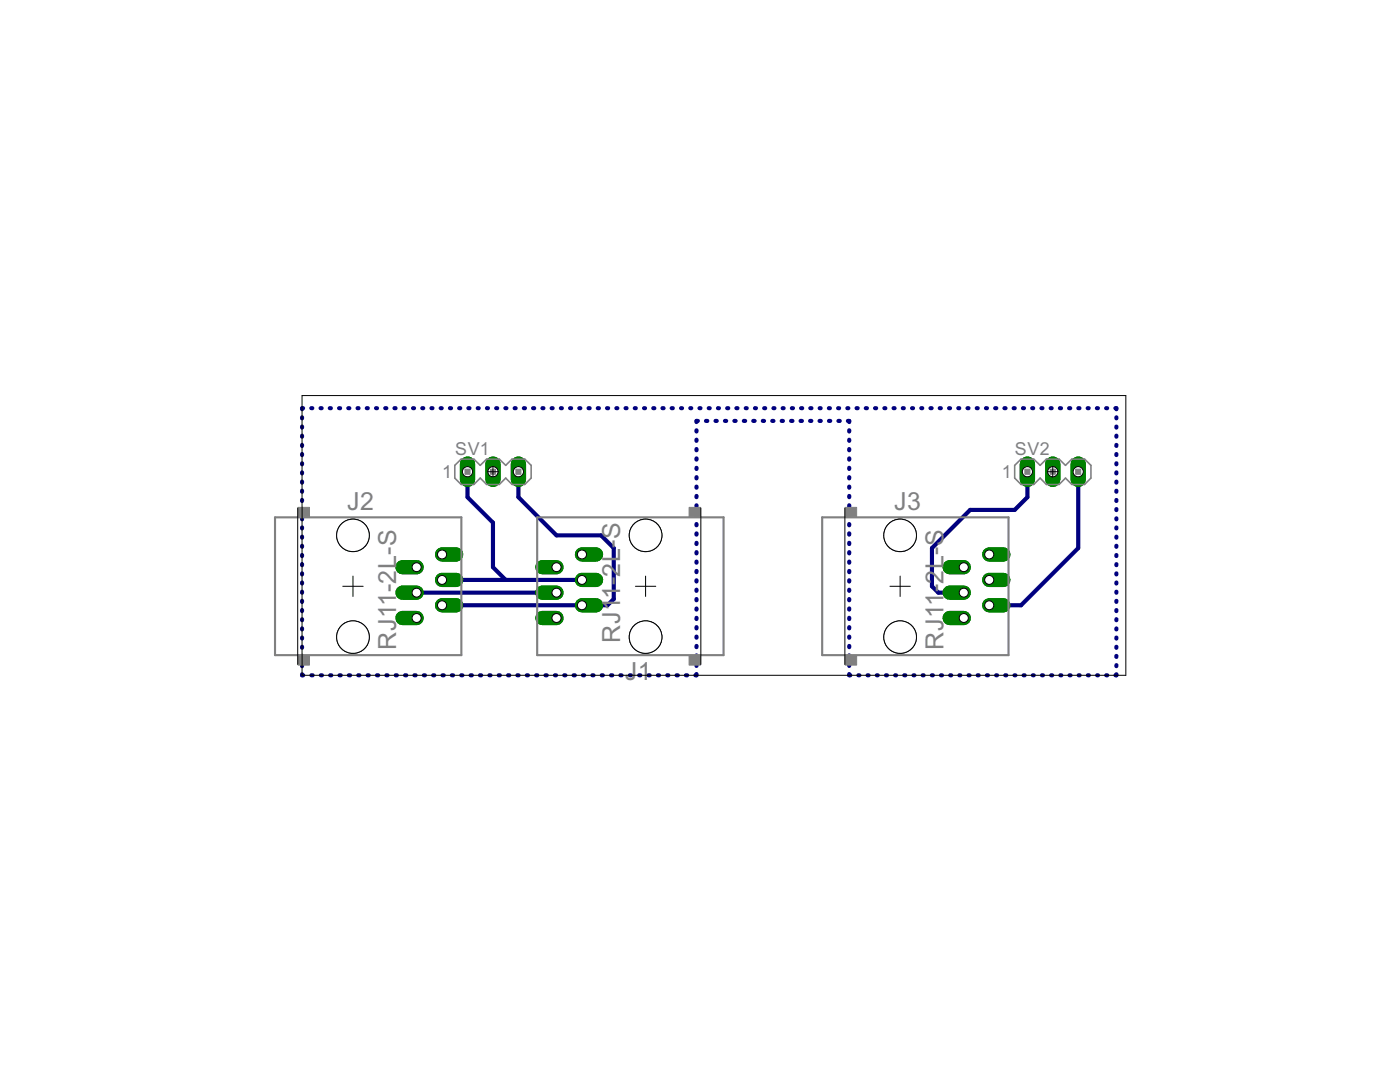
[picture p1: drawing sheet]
<svg xmlns="http://www.w3.org/2000/svg" width="279mm" height="216mm" viewBox="0 0 279 216" stroke-linecap="round" stroke-linejoin="round" font-family="sans-serif">
<defs><g id="words">
<g font-size="5.6" fill="#808080">
<text x="69.3" y="101.8">J2</text>
<text x="178.5" y="101.8">J3</text>
<text x="188.3" y="118.2" transform="rotate(-90 188.3 118.2)">-2L-S</text>
<text x="79.1" y="129.8" transform="rotate(-90 79.1 129.8)">RJ11-2L-S</text>
<text x="123.8" y="128.3" transform="rotate(-90 123.8 128.3)">RJ11-2L-S</text>
<text x="188.3" y="129.8" transform="rotate(-90 188.3 129.8)">RJ11</text>
<text x="124.7" y="135.8">J1</text>
</g>
<g font-size="4" fill="#808080">
<text x="88.2" y="95.4">1</text>
<text x="90.8" y="90.8">SV1</text>
<text x="200" y="95.4">1</text>
<text x="202.6" y="90.8">SV2</text>
</g>
</g></defs>
<g fill="none" stroke="#000080" stroke-width=".83">
<path d="M60.3 83.3v.2M60.3 85.1v.2M60.3 86.9v.2M60.3 88.8v.2M60.3 90.6v.2M60.3 92.4v.2M60.3 94.3v.2M60.3 96.1v.2M60.3 97.9v.2M60.3 99.8v.2M60.5 81.4h-.2v.3M62.1 81.4h.2"/>
<path d="M64 81.4h.2M65.8 81.4h.2M67.7 81.4h.2M69.5 81.4h.2M71.4 81.4h.2M73.2 81.4h.2M75 81.4h.2M76.9 81.4h.2M78.7 81.4h.3M80.6 81.4h.2M82.4 81.4h.2M84.3 81.4h.2"/>
<path d="M86.1 81.4h.2M87.9 81.4h.3M89.8 81.4h.2M91.6 81.4h.3M93.3 94.1v5.1l5.1 5.1v8.9l2.5 2.5M93.5 81.4h.2M95.3 81.4h.2M97.2 81.4h.2M99 81.4h.2M100.9 81.4h.2M102.7 81.4h.2M103.5 94.1v5.1l7.6 7.6h8.9l2.5 2.6v10.1l-1.3 1.3h-33"/>
<path d="M104.5 81.4h.3M106.4 81.4h.2M108.2 81.4h.3M110.1 81.4h.2M111.9 81.4h.2M113.8 81.4h.2M115.6 81.4h.2M117.5 81.4h.2M119.3 81.4h.2M121.1 81.4h.3M123 81.4h.2M124.8 81.4h.3"/>
<path d="M126.7 81.4h.2M128.5 81.4h.2M130.4 81.4h.2M132.2 81.4h.2M134 81.4h.3M135.9 81.4h.2M137.8 81.4h.2M139 85.9v.2M139 87.7v.3M139 89.6v.3M139 91.5v.2M139 93.3v.3"/>
<path d="M139 95.2v.3M139 97.1v.2M139 99v.2M139.3 84h-.3v.2M139.6 81.4h.2M140.9 84h.3M141.4 81.4h.2M142.8 84h.2M143.3 81.4h.2M144.7 84h.2M145.1 81.4h.3M146.6 84h.2"/>
<path d="M147 81.4h.2M148.4 84h.3M148.8 81.4h.2M150.3 84h.3M150.7 81.4h.2M152.2 84h.3M152.5 81.4h.2M154.1 84h.3M154.3 81.4h.3M156 84h.3M156.2 81.4h.2M157.9 84h.3"/>
<path d="M158 81.4h.3M159.8 84h.2M159.9 81.4h.2M161.7 84h.2M161.7 81.4h.2M163.6 84h.2M163.6 81.4h.2M165.4 81.4h.2M165.4 84h.3M167.3 81.4h.2M167.3 84h.3M169.1 81.4h.2"/>
<path d="M169.2 84h.3v.2M169.5 85.9v.2M169.5 87.7v.3M169.5 89.6v.3M169.5 91.5v.2M169.5 93.3v.3M169.5 95.2v.3M169.5 97.1v.2M169.5 99v.2M170.9 81.4h.3M172.8 81.4h.2M174.6 81.4h.3"/>
<path d="M176.5 81.4h.2M178.3 81.4h.2M180.2 81.4h.2M182 81.4h.2M183.9 81.4h.2M185.7 81.4h.2M187.5 81.4h.3M189.4 81.4h.2M191.2 81.4h.3M193.1 81.4h.2M194.9 81.4h.2M196.8 81.4h.2"/>
<path d="M198.6 81.4h.2M200.4 81.4h.3M202.3 81.4h.2M204.2 81.4h.2M205 94.1v5.1l-2.5 2.5h-8.9l-7.6 7.7v7.6l1.3 1.3h5M206 81.4h.2M207.8 81.4h.2M209.7 81.4h.2M211.5 81.4h.3M213.4 81.4h.2M215.2 94.1v15.3l-11.4 11.4h-6.4M215.2 81.4h.2"/>
<path d="M217.1 81.4h.2M218.9 81.4h.2M220.7 81.4h.3M222.6 81.4h.2v.3M222.8 83.3v.2M222.8 85.1v.2M222.8 86.9v.2M222.8 88.8v.2M222.8 90.6v.2M222.8 92.4v.2M222.8 94.3v.2M222.8 96.1v.2"/>
<path d="M222.8 97.9v.2M222.8 99.8v.2M60.3 101.6v.2M60.3 103.4v.2M60.3 105.2v.3M60.3 107.1v.2M60.3 108.9v.2M60.3 110.7v.3M60.3 112.6v.2M60.3 114.4v.2M60.3 116.2v.2M60.3 118.1v.2"/>
<path d="M60.3 119.9v.2M83.1 118.3h28M88.2 115.7h27.9M139 100.8v.3M139 102.7v.2M139 104.6v.2M139 106.4v.3M139 108.3v.3M139 110.2v.2M139 112.1v.2M139 113.9v.3M139 115.8v.2"/>
<path d="M139 117.7v.2M139 119.5v.3M169.5 100.8v.3M169.5 102.7v.2M169.5 104.6v.2M169.5 106.4v.3M169.5 108.3v.3M169.5 110.2v.2M169.5 112.1v.2M169.5 113.9v.3M169.5 115.8v.2M169.5 117.7v.2"/>
<path d="M169.5 119.5v.3M222.8 101.6v.2M222.8 103.4v.2M222.8 105.2v.3M222.8 107.1v.2M222.8 108.9v.2M222.8 110.7v.3M222.8 112.6v.2M222.8 114.4v.2M222.8 116.2v.2M222.8 118.1v.2M222.8 119.9v.2"/>
<path d="M60.3 121.7v.2M60.3 123.5v.3M60.3 125.4v.2M60.3 127.2v.2M60.3 129.1v.2M60.3 130.9v.2M60.3 132.7v.2M60.3 134.5v.2h.2M62.1 134.7h.3M64 134.7h.3M65.9 134.7h.2M67.8 134.7h.2"/>
<path d="M69.6 134.7h.3M71.5 134.7h.2M73.4 134.7h.2M75.2 134.7h.3M77.1 134.7h.2M79 134.7h.2M80.8 134.7h.3M82.7 134.7h.3M84.6 134.7h.2M86.4 134.7h.3M88.3 134.7h.3M90.2 134.7h.2"/>
<path d="M92.1 134.7h.2M93.9 134.7h.3M95.8 134.7h.2M97.7 134.7h.2M99.5 134.7h.3M101.4 134.7h.2M103.3 134.7h.2M105.1 134.7h.3M107 134.7h.2M108.9 134.7h.2M110.7 134.7h.3M112.6 134.7h.2"/>
<path d="M114.5 134.7h.2M116.3 134.7h.3M118.2 134.7h.2M120.1 134.7h.2M121.9 134.7h.3M123.8 134.7h.3M125.7 134.7h.2M127.6 134.7h.2M129.4 134.7h.3M131.3 134.7h.2M133.2 134.7h.2M135 134.7h.3"/>
<path d="M136.9 134.7h.2M139 134.5v.2h-.2M139 121.4v.2M139 123.3v.2M139 125.1v.3M139 127v.3M139 128.9v.2M139 130.8v.2M139 132.6v.3M169.5 134.5v.2h.2M169.5 121.4v.2M169.5 123.3v.2"/>
<path d="M169.5 125.1v.3M169.5 127v.3M169.5 128.9v.2M169.5 130.8v.2M169.5 132.6v.3M171.3 134.7h.2M173.1 134.7h.3M175 134.7h.2M176.8 134.7h.2M178.6 134.7h.2M180.5 134.7h.2M182.3 134.7h.2"/>
<path d="M184.1 134.7h.2M186 134.7h.2M187.8 134.7h.2M189.6 134.7h.2M191.5 134.7h.2M193.3 134.7h.2M195.1 134.7h.2M197 134.7h.2M198.8 134.7h.2M200.6 134.7h.2M202.5 134.7h.1M204.3 134.7h.2"/>
<path d="M206.1 134.7h.2M207.9 134.7h.3M209.8 134.7h.2M211.6 134.7h.2M213.4 134.7h.3M215.3 134.7h.2M217.1 134.7h.2M218.9 134.7h.2M220.8 134.7h.2M222.8 121.7v.2M222.8 123.5v.3M222.8 125.4v.2"/>
<path d="M222.8 127.2v.2M222.8 129.1v.2M222.8 130.9v.2M222.8 132.7v.2M222.8 134.5v.2h-.2"/>
</g>
<path d="M116.1 115.7h2.9" fill="none" stroke="#008000" stroke-width="2.8"/>
<circle cx="116.2" cy="115.7" r=".9" fill="#fff" stroke="#000" stroke-width=".2"/>
<path d="M108.2 118.3h2.9" fill="none" stroke="#008000" stroke-width="2.8"/>
<circle cx="111.1" cy="118.3" r=".9" fill="#fff" stroke="#000" stroke-width=".2"/>
<path d="M116.1 120.8h2.9" fill="none" stroke="#008000" stroke-width="2.8"/>
<circle cx="116.2" cy="120.8" r=".9" fill="#fff" stroke="#000" stroke-width=".2"/>
<path d="M108.2 113.2h2.9" fill="none" stroke="#008000" stroke-width="2.8"/>
<circle cx="111.1" cy="113.2" r=".9" fill="#fff" stroke="#000" stroke-width=".2"/>
<path d="M108.2 123.3h2.9" fill="none" stroke="#008000" stroke-width="2.8"/>
<circle cx="111.1" cy="123.3" r=".9" fill="#fff" stroke="#000" stroke-width=".2"/>
<path d="M116.1 110.6h2.9" fill="none" stroke="#008000" stroke-width="2.8"/>
<circle cx="116.2" cy="110.6" r=".9" fill="#fff" stroke="#000" stroke-width=".2"/>
<path d="M80.3 118.3h2.8" fill="none" stroke="#008000" stroke-width="2.8"/>
<circle cx="83.2" cy="118.3" r=".9" fill="#fff" stroke="#000" stroke-width=".2"/>
<path d="M88.2 115.7h2.8" fill="none" stroke="#008000" stroke-width="2.8"/>
<circle cx="88.2" cy="115.7" r=".9" fill="#fff" stroke="#000" stroke-width=".2"/>
<path d="M80.3 113.2h2.8" fill="none" stroke="#008000" stroke-width="2.8"/>
<circle cx="83.2" cy="113.2" r=".9" fill="#fff" stroke="#000" stroke-width=".2"/>
<path d="M88.2 120.8h2.8" fill="none" stroke="#008000" stroke-width="2.8"/>
<circle cx="88.2" cy="120.8" r=".9" fill="#fff" stroke="#000" stroke-width=".2"/>
<path d="M88.2 110.6h2.8" fill="none" stroke="#008000" stroke-width="2.8"/>
<circle cx="88.2" cy="110.6" r=".9" fill="#fff" stroke="#000" stroke-width=".2"/>
<path d="M80.3 123.3h2.8" fill="none" stroke="#008000" stroke-width="2.8"/>
<circle cx="83.2" cy="123.3" r=".9" fill="#fff" stroke="#000" stroke-width=".2"/>
<path d="M93.3 92.6v3.1" fill="none" stroke="#008000" stroke-width="3"/>
<circle cx="93.3" cy="94.1" r="1.02" fill="#fff" stroke="#000" stroke-width=".2"/>
<path d="M98.4 92.6v3.1" fill="none" stroke="#008000" stroke-width="3"/>
<circle cx="98.4" cy="94.1" r="1.02" fill="#fff" stroke="#000" stroke-width=".2"/>
<path d="M103.5 92.6v3.1" fill="none" stroke="#008000" stroke-width="3"/>
<circle cx="103.5" cy="94.1" r="1.02" fill="#fff" stroke="#000" stroke-width=".2"/>
<path d="M205 92.6v3.1" fill="none" stroke="#008000" stroke-width="3"/>
<circle cx="205" cy="94.1" r="1.02" fill="#fff" stroke="#000" stroke-width=".2"/>
<path d="M210.1 92.6v3.1" fill="none" stroke="#008000" stroke-width="3"/>
<circle cx="210.1" cy="94.1" r="1.02" fill="#fff" stroke="#000" stroke-width=".2"/>
<path d="M215.2 92.6v3.1" fill="none" stroke="#008000" stroke-width="3"/>
<circle cx="215.2" cy="94.1" r="1.02" fill="#fff" stroke="#000" stroke-width=".2"/>
<path d="M189.5 118.3h2.8" fill="none" stroke="#008000" stroke-width="2.8"/>
<circle cx="192.4" cy="118.3" r=".9" fill="#fff" stroke="#000" stroke-width=".2"/>
<path d="M197.4 115.7h2.8" fill="none" stroke="#008000" stroke-width="2.8"/>
<circle cx="197.4" cy="115.7" r=".9" fill="#fff" stroke="#000" stroke-width=".2"/>
<path d="M189.5 113.2h2.8" fill="none" stroke="#008000" stroke-width="2.8"/>
<circle cx="192.4" cy="113.2" r=".9" fill="#fff" stroke="#000" stroke-width=".2"/>
<path d="M197.4 120.8h2.8" fill="none" stroke="#008000" stroke-width="2.8"/>
<circle cx="197.4" cy="120.8" r=".9" fill="#fff" stroke="#000" stroke-width=".2"/>
<path d="M197.4 110.6h2.8" fill="none" stroke="#008000" stroke-width="2.8"/>
<circle cx="197.4" cy="110.6" r=".9" fill="#fff" stroke="#000" stroke-width=".2"/>
<path d="M189.5 123.3h2.8" fill="none" stroke="#008000" stroke-width="2.8"/>
<circle cx="192.4" cy="123.3" r=".9" fill="#fff" stroke="#000" stroke-width=".2"/>
<path d="M116.1 115.7h2.9" fill="none" stroke="#008000" stroke-width="2.8"/>
<circle cx="116.2" cy="115.7" r=".9" fill="#fff" stroke="#000" stroke-width=".2"/>
<path d="M108.2 118.3h2.9" fill="none" stroke="#008000" stroke-width="2.8"/>
<circle cx="111.1" cy="118.3" r=".9" fill="#fff" stroke="#000" stroke-width=".2"/>
<path d="M116.1 120.8h2.9" fill="none" stroke="#008000" stroke-width="2.8"/>
<circle cx="116.2" cy="120.8" r=".9" fill="#fff" stroke="#000" stroke-width=".2"/>
<path d="M108.2 113.2h2.9" fill="none" stroke="#008000" stroke-width="2.8"/>
<circle cx="111.1" cy="113.2" r=".9" fill="#fff" stroke="#000" stroke-width=".2"/>
<path d="M108.2 123.3h2.9" fill="none" stroke="#008000" stroke-width="2.8"/>
<circle cx="111.1" cy="123.3" r=".9" fill="#fff" stroke="#000" stroke-width=".2"/>
<path d="M116.1 110.6h2.9" fill="none" stroke="#008000" stroke-width="2.8"/>
<circle cx="116.2" cy="110.6" r=".9" fill="#fff" stroke="#000" stroke-width=".2"/>
<path d="M80.3 118.3h2.8" fill="none" stroke="#008000" stroke-width="2.8"/>
<circle cx="83.2" cy="118.3" r=".9" fill="#fff" stroke="#000" stroke-width=".2"/>
<path d="M88.2 115.7h2.8" fill="none" stroke="#008000" stroke-width="2.8"/>
<circle cx="88.2" cy="115.7" r=".9" fill="#fff" stroke="#000" stroke-width=".2"/>
<path d="M80.3 113.2h2.8" fill="none" stroke="#008000" stroke-width="2.8"/>
<circle cx="83.2" cy="113.2" r=".9" fill="#fff" stroke="#000" stroke-width=".2"/>
<path d="M88.2 120.8h2.8" fill="none" stroke="#008000" stroke-width="2.8"/>
<circle cx="88.2" cy="120.8" r=".9" fill="#fff" stroke="#000" stroke-width=".2"/>
<path d="M88.2 110.6h2.8" fill="none" stroke="#008000" stroke-width="2.8"/>
<circle cx="88.2" cy="110.6" r=".9" fill="#fff" stroke="#000" stroke-width=".2"/>
<path d="M80.3 123.3h2.8" fill="none" stroke="#008000" stroke-width="2.8"/>
<circle cx="83.2" cy="123.3" r=".9" fill="#fff" stroke="#000" stroke-width=".2"/>
<path d="M93.3 92.6v3.1" fill="none" stroke="#008000" stroke-width="3"/>
<circle cx="93.3" cy="94.1" r="1.02" fill="#fff" stroke="#000" stroke-width=".2"/>
<path d="M98.4 92.6v3.1" fill="none" stroke="#008000" stroke-width="3"/>
<circle cx="98.4" cy="94.1" r="1.02" fill="#fff" stroke="#000" stroke-width=".2"/>
<path d="M103.5 92.6v3.1" fill="none" stroke="#008000" stroke-width="3"/>
<circle cx="103.5" cy="94.1" r="1.02" fill="#fff" stroke="#000" stroke-width=".2"/>
<path d="M205 92.6v3.1" fill="none" stroke="#008000" stroke-width="3"/>
<circle cx="205" cy="94.1" r="1.02" fill="#fff" stroke="#000" stroke-width=".2"/>
<path d="M210.1 92.6v3.1" fill="none" stroke="#008000" stroke-width="3"/>
<circle cx="210.1" cy="94.1" r="1.02" fill="#fff" stroke="#000" stroke-width=".2"/>
<path d="M215.2 92.6v3.1" fill="none" stroke="#008000" stroke-width="3"/>
<circle cx="215.2" cy="94.1" r="1.02" fill="#fff" stroke="#000" stroke-width=".2"/>
<path d="M189.5 118.3h2.8" fill="none" stroke="#008000" stroke-width="2.8"/>
<circle cx="192.4" cy="118.3" r=".9" fill="#fff" stroke="#000" stroke-width=".2"/>
<path d="M197.4 115.7h2.8" fill="none" stroke="#008000" stroke-width="2.8"/>
<circle cx="197.4" cy="115.7" r=".9" fill="#fff" stroke="#000" stroke-width=".2"/>
<path d="M189.5 113.2h2.8" fill="none" stroke="#008000" stroke-width="2.8"/>
<circle cx="192.4" cy="113.2" r=".9" fill="#fff" stroke="#000" stroke-width=".2"/>
<path d="M197.4 120.8h2.8" fill="none" stroke="#008000" stroke-width="2.8"/>
<circle cx="197.4" cy="120.8" r=".9" fill="#fff" stroke="#000" stroke-width=".2"/>
<path d="M197.4 110.6h2.8" fill="none" stroke="#008000" stroke-width="2.8"/>
<circle cx="197.4" cy="110.6" r=".9" fill="#fff" stroke="#000" stroke-width=".2"/>
<path d="M189.5 123.3h2.8" fill="none" stroke="#008000" stroke-width="2.8"/>
<circle cx="192.4" cy="123.3" r=".9" fill="#fff" stroke="#000" stroke-width=".2"/>
<path d="M54.9 103.2h37.2v27.5h-37.2zM107.2 103.2h37.2v27.5h-37.2zM164.1 103.2h37.2v27.5h-37.2z" fill="none" stroke="#808080" stroke-width=".42"/>
<g fill="#808080" stroke="#808080" stroke-width=".2">
<path d="M137.5 101.2h2.3v1.9h-2.3z"/>
<path d="M137.5 130.9h2.3v1.8h-2.3z"/>
<path d="M59.5 130.9h2.3v1.8h-2.3z"/>
<path d="M59.5 101.2h2.3v1.9h-2.3z"/>
<path d="M168.7 130.9h2.3v1.8h-2.3z"/>
<path d="M168.7 101.2h2.3v1.9h-2.3z"/>
<path d="M97.9 93.6h1v1h-1z"/>
<path d="M92.8 93.6h1v1h-1z"/>
<path d="M103 93.6h1v1h-1z"/>
<path d="M209.6 93.6h1v1h-1z"/>
<path d="M204.5 93.6h1v1h-1z"/>
<path d="M214.7 93.6h1v1h-1z"/>
</g>
<path d="M90.8 92.9l1.2-1.3h2.6l1.2 1.3 1.3-1.3h2.6l1.2 1.3 1.3-1.3h2.5l1.3 1.3v2.5l-1.3 1.3h-2.5l-1.3-1.3-1.2 1.3h-2.6l-1.3-1.3-1.2 1.3h-2.6l-1.2-1.3zM202.5 92.9l1.3-1.3h2.5l1.3 1.3 1.2-1.3h2.6l1.2 1.3 1.3-1.3h2.6l1.2 1.3v2.5l-1.2 1.3h-2.6l-1.3-1.3-1.2 1.3h-2.6l-1.2-1.3-1.3 1.3h-2.5l-1.3-1.3z" fill="none" stroke="#808080" stroke-width=".32"/>
<g fill="none" stroke="#000" stroke-width=".2">
<path d="M60.3 78.9h164.4v55.8h-164.4zM97.3 94.1h2.2M98.4 93v2.2M209 94.1h2.2M210.1 93v2.2M68.4 117h4.1M70.4 115v4M126.8 117h4.1M128.8 115v4M139.9 101.4v31.2M177.6 117h4.1M179.6 115v4"/>
<circle cx="128.9" cy="127.1" r="3.2"/>
</g>
<circle cx="128.9" cy="127.1" r="3.2" fill="#fff" stroke="#000" stroke-width=".2"/>
<circle cx="128.9" cy="106.8" r="3.2" fill="none" stroke="#000" stroke-width=".2"/>
<circle cx="128.9" cy="106.8" r="3.2" fill="#fff" stroke="#000" stroke-width=".2"/>
<g fill="none" stroke="#000" stroke-width=".2">
<path d="M59.4 101.4v31.2"/>
<circle cx="70.5" cy="106.8" r="3.2"/>
</g>
<circle cx="70.5" cy="106.8" r="3.2" fill="#fff" stroke="#000" stroke-width=".2"/>
<circle cx="70.5" cy="127.1" r="3.2" fill="none" stroke="#000" stroke-width=".2"/>
<circle cx="70.5" cy="127.1" r="3.2" fill="#fff" stroke="#000" stroke-width=".2"/>
<g fill="none" stroke="#000" stroke-width=".2">
<path d="M168.6 101.4v31.2"/>
<circle cx="179.7" cy="106.8" r="3.2"/>
</g>
<circle cx="179.7" cy="106.8" r="3.2" fill="#fff" stroke="#000" stroke-width=".2"/>
<circle cx="179.7" cy="127.1" r="3.2" fill="none" stroke="#000" stroke-width=".2"/>
<circle cx="179.7" cy="127.1" r="3.2" fill="#fff" stroke="#000" stroke-width=".2"/>
<use href="#words"/>
</svg>
